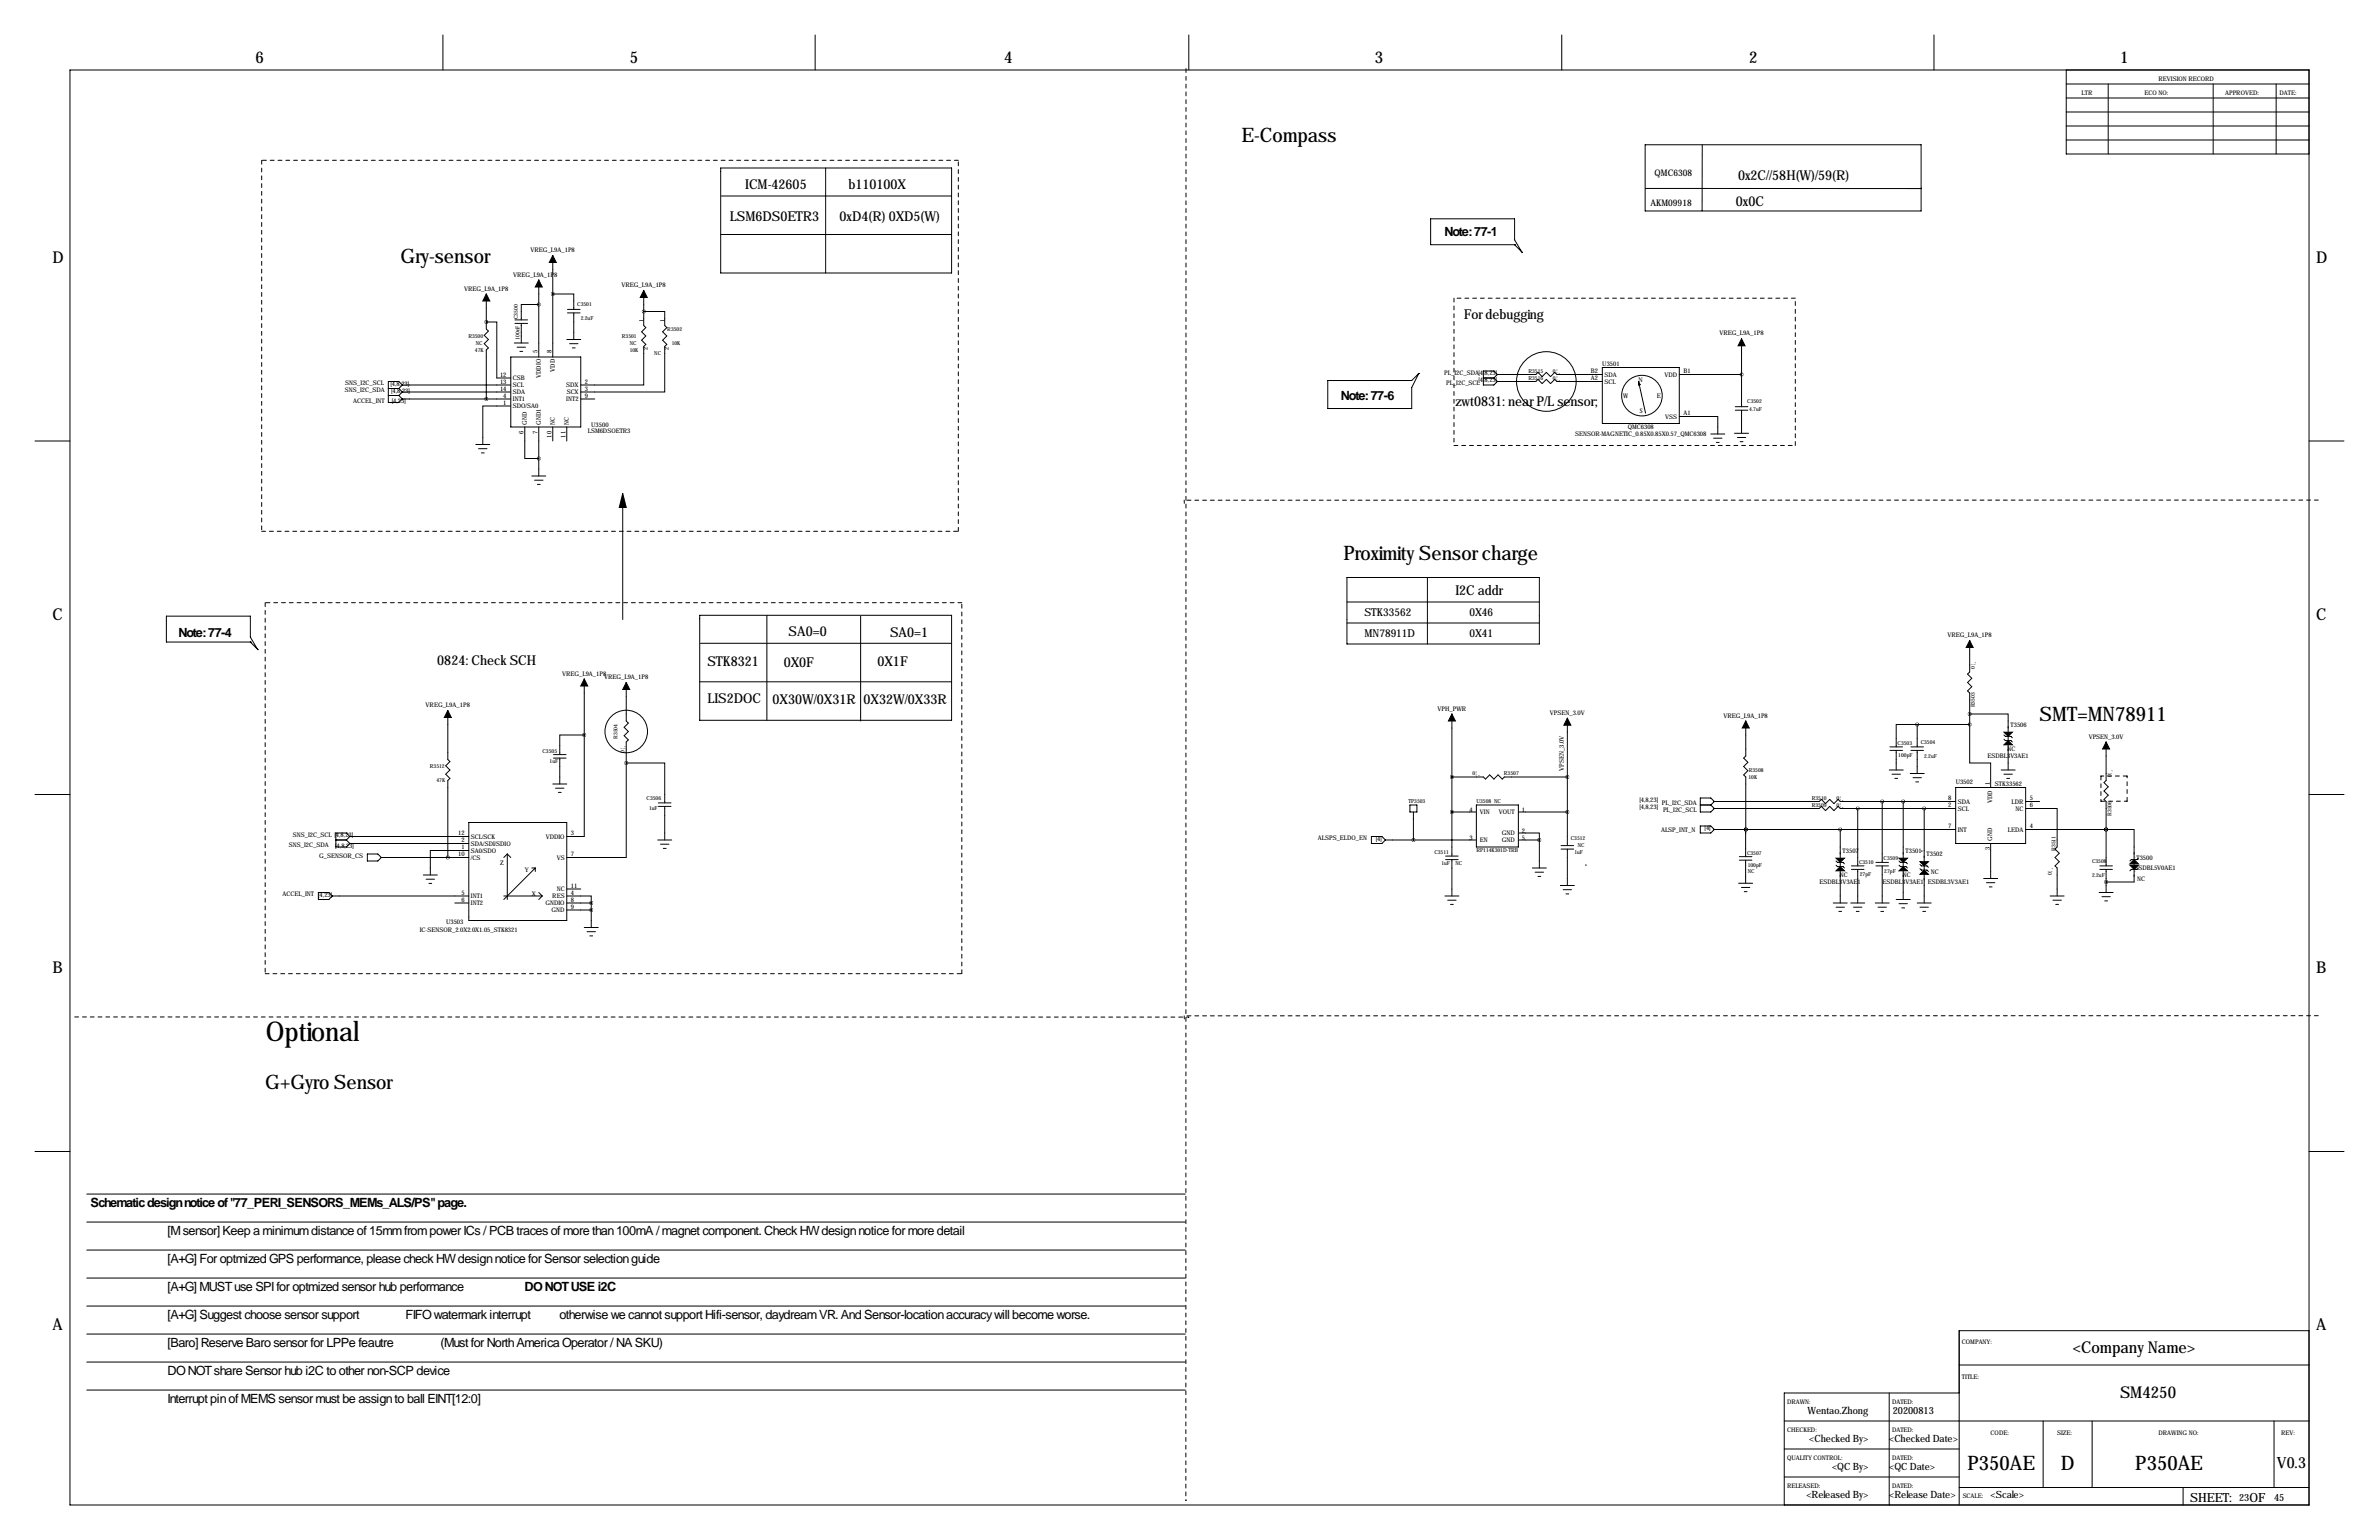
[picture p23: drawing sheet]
<svg xmlns="http://www.w3.org/2000/svg" width="864mm" height="559mm" viewBox="0 0 864 559" stroke-linecap="round" stroke-linejoin="round" font-family="sans-serif">
<defs><g id="words">
<text font-size="9.9" x="96.5" y="377.7">Optional</text>
<g font-size="7.3">
<text x="450.7" y="51.6">E-Compass</text>
<text x="145.4" y="95.4">Gry-sensor</text>
<text x="487.7" y="203.2">Proximity Sensor charge</text>
<text x="740.4" y="261.6">SMT=MN78911</text>
<text x="96.3" y="395">G+Gyro Sensor</text>
<text x="714.2" y="533.3">P350AE</text>
<text x="748.1" y="533.3">D</text>
<text x="775.1" y="533.3">P350AE</text>
</g>
<g font-size="5.9">
<text x="92.7" y="22.9">6</text>
<text x="228.6" y="22.9">5</text>
<text x="364.5" y="22.9">4</text>
<text x="499.1" y="22.9">3</text>
<text x="635" y="22.9">2</text>
<text x="769.6" y="22.9">1</text>
<text x="19" y="95.2">D</text>
<text x="840.7" y="95.2">D</text>
<text x="19" y="224.8">C</text>
<text x="840.7" y="224.8">C</text>
<text x="19" y="353.1">B</text>
<text x="840.7" y="353.1">B</text>
<text x="19" y="482.6">A</text>
<text x="840.7" y="482.6">A</text>
<text x="752.5" y="490.9">&lt;Company Name&gt;</text>
<text x="769.6" y="507.4">SM4250</text>
</g>
<text font-size="5.6" x="826.6" y="532.7">V0.3</text>
<g font-size="4.9">
<text x="630.9" y="65.5">0x2C//58H(W)/59(R)</text>
<text x="270.5" y="68.6">ICM-42605</text>
<text x="308" y="68.6">b110100X</text>
<text x="630.2" y="74.9">0x0C</text>
<text x="264.9" y="80.3">LSM6DS0ETR3</text>
<text x="304.8" y="80.3">0xD4(R) 0XD5(W)</text>
<text x="531.4" y="115.6">For debugging</text>
<text x="528.3" y="147.3">zwt0831: near P/L sensor;</text>
<text x="528.3" y="215.9">I2C addr</text>
<text x="286.3" y="230.9">SA0=0</text>
<text x="323.1" y="231.1">SA0=1</text>
<text x="158.7" y="241.3">0824: Check SCH</text>
<text x="256.8" y="241.8">STK8321</text>
<text x="284.5" y="242.1">0X0F</text>
<text x="318.5" y="241.6">0X1F</text>
<text x="256.8" y="255">LIS2DOC</text>
<text x="280.4" y="255.3">0X30W/0X31R</text>
<text x="313.4" y="255.3">0X32W/0X33R</text>
</g>
<g font-size="4.6">
<text x="524.4" y="85.8">Note: 77-1</text>
<text x="486.8" y="145">Note: 77-6</text>
<text x="64.8" y="231.1">Note: 77-4</text>
<text x="32.9" y="438">Schematic design notice of &quot;77_PERI_SENSORS_MEMs_ALS/PS&quot; page.</text>
<text x="60.8" y="448.2">[M sensor] Keep a minimum distance of 15mm from power ICs / PCB traces of more than 100mA / magnet component. Check HW design notice for more detail</text>
<text x="60.8" y="458.3">[A+G] For optmized GPS performance, please check HW design notice for Sensor selection guide</text>
<text x="60.8" y="468.5">[A+G] MUST use SPI for optmized sensor hub performance</text>
<text x="190.3" y="468.5">DO NOT USE i2C</text>
<text x="60.8" y="478.6">[A+G] Suggest choose sensor support</text>
<text x="147.2" y="478.6">FIFO watermark interrupt</text>
<text x="203" y="478.6">otherwise we cannot support Hifi-sensor, daydream VR. And Sensor-location accuracy will become worse.</text>
<text x="60.8" y="488.8">[Baro] Reserve Baro sensor for LPPe feautre</text>
<text x="159.9" y="488.8">(Must for North America Operator / NA SKU)</text>
<text x="60.8" y="499">DO NOT share Sensor hub i2C to other non-SCP device</text>
<text x="60.8" y="509.1">Interrupt pin of MEMS sensor must be assign to ball EINT[12:0]</text>
<text x="795" y="544.8">SHEET:</text>
<text x="816.6" y="544.8">OF</text>
</g>
<g font-size="4">
<text x="495.3" y="223.5">STK33562</text>
<text x="533.4" y="223.5">0X46</text>
<text x="495.3" y="231.1">MN78911D</text>
<text x="533.4" y="231.1">0X41</text>
</g>
<g font-size="3.6">
<text x="656.1" y="513">Wentao.Zhong</text>
<text x="687.1" y="513">20200813</text>
<text x="656.8" y="523.2">&lt;Checked By&gt;</text>
<text x="685.8" y="523.2">&lt;Checked Date&gt;</text>
<text x="665.1" y="533.3">&lt;QC By&gt;</text>
<text x="685.8" y="533.3">&lt;QC Date&gt;</text>
<text x="655.7" y="543.5">&lt;Released By&gt;</text>
<text x="685.8" y="543.5">&lt;Release Date&gt;</text>
<text x="722.6" y="543.5">&lt;Scale&gt;</text>
<text x="812.8" y="544.8">23</text>
<text x="825.5" y="544.8">45</text>
</g>
<g font-size="3.3">
<text x="600.7" y="64">QMC6308</text>
<text x="599.2" y="74.7">AKM09918</text>
</g>
<g font-size="2.3">
<text x="783.6" y="29.2">REVISION RECORD</text>
<text x="755.6" y="34.3">LTR</text>
<text x="778.5" y="34.3">ECO NO:</text>
<text x="807.7" y="34.3">APPROVED:</text>
<text x="827.5" y="34.3">DATE:</text>
<text x="192.6" y="91.4">VREG_L9A_1P8</text>
<text x="186.3" y="100.3">VREG_L9A_1P8</text>
<text x="168.5" y="105.4">VREG_L9A_1P8</text>
<text x="225.6" y="104.1">VREG_L9A_1P8</text>
<text x="233.7" y="116.8" transform="rotate(-90 233.7 116.8)">1</text>
<text x="241.3" y="116.8" transform="rotate(-90 241.3 116.8)">1</text>
<text x="624.2" y="121.7">VREG_L9A_1P8</text>
<text x="195.1" y="128" transform="rotate(-90 195.1 128)">5</text>
<text x="200.2" y="128" transform="rotate(-90 200.2 128)">8</text>
<text x="235.2" y="127" transform="rotate(-90 235.2 127)">2</text>
<text x="242.8" y="127" transform="rotate(-90 242.8 127)">2</text>
<text x="181.5" y="136.7">12</text>
<text x="186.2" y="137.9">CSB</text>
<text x="196.3" y="137.2" transform="rotate(-90 196.3 137.2)">VDDIO</text>
<text x="201.4" y="134.9" transform="rotate(-90 201.4 134.9)">VDD</text>
<text x="524.3" y="135.9">PL_I2C_SDA[4,8,23]</text>
<text x="577.5" y="135.4">B2</text>
<text x="577.5" y="137.9">A2</text>
<text x="581.7" y="132.8">U3501</text>
<text x="582.4" y="136.7">SDA</text>
<text x="604.2" y="136.7">VDD</text>
<text x="611.1" y="135.4">B1</text>
<text x="125.2" y="142.2">SNS_I2C_SDA</text>
<text x="125.3" y="139.7">SNS_I2C_SCL</text>
<text x="141.7" y="140">[4,8,23]</text>
<text x="142" y="142.5">[4,8,23]</text>
<text x="181.5" y="139.2">13</text>
<text x="181.5" y="141.7">14</text>
<text x="186.2" y="140.5">SCL</text>
<text x="186.2" y="143">SDA</text>
<text x="205.6" y="140.5">SDX</text>
<text x="205.7" y="143">SCX</text>
<text x="212.3" y="139.2">2</text>
<text x="212.3" y="141.7">3</text>
<text x="525" y="139.7">PL_I2C_SCL</text>
<text x="536.7" y="138.7">[4,8,23]</text>
<text x="582.4" y="139.2">SCL</text>
<text x="594.8" y="138.5">N</text>
<text x="128.2" y="146.1">ACCEL_INT</text>
<text x="142.2" y="146.3">[4,23]</text>
<text x="182.7" y="144.3">4</text>
<text x="182.7" y="146.8">1</text>
<text x="186.2" y="145.5">INT1</text>
<text x="186.2" y="148.1">SDO/SA0</text>
<text x="205.6" y="145.5">INT2</text>
<text x="212.3" y="144.3">9</text>
<text x="589.2" y="144.3">W</text>
<text x="595.3" y="149.9">S</text>
<text x="601.4" y="144.3">E</text>
<text x="191.3" y="154.2" transform="rotate(-90 191.3 154.2)">GND</text>
<text x="196.3" y="154.2" transform="rotate(-90 196.3 154.2)">GND1</text>
<text x="201.4" y="154.2" transform="rotate(-90 201.4 154.2)">NC</text>
<text x="206.5" y="154.2" transform="rotate(-90 206.5 154.2)">NC</text>
<text x="214.6" y="154.9">U3500</text>
<text x="590.9" y="155.7">QMC6308</text>
<text x="604.5" y="151.9">VSS</text>
<text x="611.1" y="150.6">A1</text>
<text x="190" y="157.7" transform="rotate(-90 190 157.7)">6</text>
<text x="195.1" y="157.7" transform="rotate(-90 195.1 157.7)">7</text>
<text x="200.2" y="158.8" transform="rotate(-90 200.2 158.8)">10</text>
<text x="205.2" y="158.8" transform="rotate(-90 205.2 158.8)">11</text>
<text x="213.4" y="157">LSM6DSOETR3</text>
<text x="571.8" y="158.2">SENSOR-MAGNETIC_0.85X0.85X0.57_QMC6308</text>
<text x="707" y="231.1">VREG_L9A_1P8</text>
<text x="204.1" y="245.1">VREG_L9A_1P8</text>
<text x="219.3" y="246.4">VREG_L9A_1P8</text>
<text x="154.5" y="256.5">VREG_L9A_1P8</text>
<text x="521.8" y="257.8">VPH_PWR</text>
<text x="562.6" y="259.3">VPSEN_3.0V</text>
<text x="625.7" y="260.4">VREG_L9A_1P8</text>
<text x="729.8" y="263.7">T3506</text>
<text x="758.2" y="268">VPSEN_3.0V</text>
<text x="721.5" y="275.1">ESDBL3V3AE1</text>
<text x="728.8" y="272.5">NC</text>
<text x="567.7" y="279.6" transform="rotate(-90 567.7 279.6)">VPSEN_3.0V</text>
<text x="709.9" y="284.5">U3502</text>
<text x="722.4" y="284.7" transform="rotate(-90 722.4 284.7)">1</text>
<text x="724.2" y="285.2">STK33562</text>
<text x="595.1" y="293.6">[4,8,23]</text>
<text x="595.1" y="291.1">[4,8,23]</text>
<text x="603.3" y="292.1">PL_I2C_SDA</text>
<text x="707.2" y="290.3">8</text>
<text x="707.2" y="292.9">2</text>
<text x="710.7" y="291.6">SDA</text>
<text x="723.1" y="291.4" transform="rotate(-90 723.1 291.4)">VDD</text>
<text x="730.2" y="291.6">LDR</text>
<text x="736.9" y="290.3">5</text>
<text x="736.9" y="292.9">6</text>
<text x="533.5" y="294.6">4</text>
<text x="537.2" y="295.4">VIN</text>
<text x="544.1" y="295.4">VOUT</text>
<text x="552.4" y="294.6">1</text>
<text x="603.7" y="294.6">PL_I2C_SCL</text>
<text x="710.7" y="294.1">SCL</text>
<text x="731.7" y="294.1">NC</text>
<text x="106.3" y="303.5">SNS_I2C_SCL [4,8,23]</text>
<text x="166.3" y="303">12</text>
<text x="167.5" y="305.6">2</text>
<text x="170.9" y="304.3">SCL/SCK</text>
<text x="198.1" y="304.3">VDDIO</text>
<text x="207.3" y="303">3</text>
<text x="478.4" y="304.8">ALSPS_ELDO_EN</text>
<text x="499.4" y="305.1">[4]</text>
<text x="533.5" y="304.8">3</text>
<text x="537.2" y="305.6">EN</text>
<text x="545.2" y="303">GND</text>
<text x="545.2" y="305.6">GND</text>
<text x="552.4" y="302.3">2</text>
<text x="552.4" y="304.8">5</text>
<text x="603" y="302.1">ALSP_INT_N</text>
<text x="618.8" y="301.3">[4]</text>
<text x="707.2" y="300.5">7</text>
<text x="710.7" y="301.8">INT</text>
<text x="723.1" y="305.1" transform="rotate(-90 723.1 305.1)">GND</text>
<text x="728.9" y="301.8">LEDA</text>
<text x="736.9" y="300.5">4</text>
<text x="104.9" y="307.3">SNS_I2C_SDA</text>
<text x="115.9" y="311.1">G_SENSOR_CS</text>
<text x="121.7" y="307.6">[4,8,23]</text>
<text x="166.3" y="310.6">10</text>
<text x="167.5" y="308.1">1</text>
<text x="170.9" y="306.8">SDA/SDI/SDIO</text>
<text x="170.9" y="309.4">SA0/SDO</text>
<text x="170.9" y="311.9">/CS</text>
<text x="202.1" y="311.9">VS</text>
<text x="207.3" y="310.6">7</text>
<text x="668.9" y="309.4">T3507</text>
<text x="691.7" y="309.4">T3501</text>
<text x="699.3" y="310.6">T3502</text>
<text x="722.4" y="308.3" transform="rotate(-90 722.4 308.3)">3</text>
<text x="775.5" y="311.9">T3500</text>
<text x="181.6" y="313.7">Z</text>
<text x="190.5" y="316.2">Y</text>
<text x="700.9" y="317">NC</text>
<text x="774.8" y="315.7">ESDBL5V0AE1</text>
<text x="202.1" y="323.3">NC</text>
<text x="207.3" y="322.1">11</text>
<text x="660.5" y="320.8">ESDBL3V3AE1</text>
<text x="667.8" y="318.3">NC</text>
<text x="683.4" y="320.8">ESDBL3V3AE1</text>
<text x="690.7" y="318.3">NC</text>
<text x="699.9" y="320.8">ESDBL3V3AE1</text>
<text x="775.8" y="319.5">NC</text>
<text x="102.6" y="325.1">ACCEL_INT [4,23]</text>
<text x="167.5" y="324.6">5</text>
<text x="167.5" y="327.2">6</text>
<text x="170.9" y="325.9">INT1</text>
<text x="170.9" y="328.4">INT2</text>
<text x="193" y="325.1">X</text>
<text x="198" y="328.4">GNDIO</text>
<text x="200.5" y="325.9">RES</text>
<text x="207.3" y="324.6">4</text>
<text x="207.3" y="327.2">8</text>
<text x="207.3" y="329.7">9</text>
<text x="161.9" y="335.3">U3503</text>
<text x="200.2" y="331">GND</text>
<text x="152.4" y="338.1">IC-SENSOR_2.0X2.0X1.05_STK8321</text>
<text x="712.2" y="487.7">COMPANY:</text>
<text x="712.2" y="500.4">TITLE:</text>
<text x="648.7" y="509.3">DRAWN:</text>
<text x="686.8" y="509.3">DATED:</text>
<text x="648.7" y="519.4">CHECKED:</text>
<text x="686.8" y="519.4">DATED:</text>
<text x="722.6" y="520.7">CODE:</text>
<text x="746.8" y="520.7">SIZE:</text>
<text x="783.6" y="520.7">DRAWING NO:</text>
<text x="828" y="520.7">REV:</text>
<text x="648.7" y="529.6">QUALITY CONTROL:</text>
<text x="686.8" y="529.6">DATED:</text>
<text x="648.7" y="539.8">RELEASED:</text>
<text x="686.8" y="539.8">DATED:</text>
<text x="712.5" y="543.6">SCALE:</text>
</g>
<g font-size="2">
<text x="209.5" y="111.1">C3501</text>
<text x="188" y="115.8" transform="rotate(-90 188 115.8)">C3500</text>
<text x="210.8" y="116.2">2.2uF</text>
<text x="170" y="122.6">R3500</text>
<text x="172.8" y="125.1">NC</text>
<text x="188.6" y="123.3" transform="rotate(-90 188.6 123.3)">100nF</text>
<text x="225.7" y="122.6">R3501</text>
<text x="228.6" y="125.1">NC</text>
<text x="242.2" y="120">R3502</text>
<text x="243.8" y="125.1">10K</text>
<text x="172.4" y="127.7">47K</text>
<text x="228.6" y="127.7">10K</text>
<text x="237.5" y="128.9">NC</text>
<text x="554.8" y="135.3">R3515</text>
<text x="554.8" y="137.8">R3516</text>
<text x="563.7" y="135.3">0¦¸</text>
<text x="563.7" y="137.8">0¦¸</text>
<text x="634.3" y="146.1">C3502</text>
<text x="635" y="149.2">4.7uF</text>
<text x="716.9" y="242.7" transform="rotate(-90 716.9 242.7)">0¦¸</text>
<text x="716.9" y="256.7" transform="rotate(-90 716.9 256.7)">R3503</text>
<text x="224.2" y="268.1" transform="rotate(-90 224.2 268.1)">R3504</text>
<text x="697.2" y="269.9">C3504</text>
<text x="197" y="273.1">C3505</text>
<text x="226.7" y="273.2" transform="rotate(-90 226.7 273.2)">0¦¸</text>
<text x="688.8" y="270.3">C3503</text>
<text x="689.1" y="274.8">100pF</text>
<text x="698.5" y="275">2.2uF</text>
<text x="156" y="278.8">R3512</text>
<text x="199.5" y="276.9">1uF</text>
<text x="534.5" y="281.3">0¦¸</text>
<text x="545.9" y="281.3">R3507</text>
<text x="634.8" y="280.1">R3508</text>
<text x="158.4" y="283.9">47K</text>
<text x="634.7" y="282.6">10K</text>
<text x="766.5" y="282.1" transform="rotate(-90 766.5 282.1)">0¦¸</text>
<text x="234.7" y="290.2">C3506</text>
<text x="511.2" y="291.5">TP3503</text>
<text x="535.9" y="291.5">U3508 NC</text>
<text x="657.7" y="290.2">R3510</text>
<text x="657.7" y="292.8">R3509</text>
<text x="666.6" y="290.2">0¦¸</text>
<text x="666.6" y="292.8">0¦¸</text>
<text x="235.6" y="294">1uF</text>
<text x="766.5" y="296.1" transform="rotate(-90 766.5 296.1)">R3506</text>
<text x="570.2" y="304.8">C3512</text>
<text x="520.7" y="309.9">C3511</text>
<text x="535.9" y="309.3">RP114K301D-TRB</text>
<text x="571.5" y="309.9">1uF</text>
<text x="572.8" y="307.4">NC</text>
<text x="634.2" y="310.1">C3507</text>
<text x="746.1" y="308.8" transform="rotate(-90 746.1 308.8)">R3511</text>
<text x="523.2" y="313.7">1uF</text>
<text x="528.3" y="313.7">NC</text>
<text x="634.4" y="314.7">100pF</text>
<text x="634.4" y="316.9">NC</text>
<text x="674.9" y="313.4">C3510</text>
<text x="683.8" y="312.2">C3509</text>
<text x="684" y="316.7">27pF</text>
<text x="744.9" y="317.6" transform="rotate(-90 744.9 317.6)">0¦¸</text>
<text x="759.5" y="313.1">C3508</text>
<text x="675.1" y="318">27pF</text>
<text x="759.5" y="318.2">2.2uF</text>
</g>
<g font-size="1">
<text x="775.3" y="311.4" transform="rotate(-90 775.3 311.4)">+</text>
<text x="775.3" y="316.5" transform="rotate(-90 775.3 316.5)">+</text>
</g>
</g></defs>
<g fill="none" stroke="#000" stroke-width=".36">
<path d="M160.8 12.7v12.7M295.9 12.7v12.7M431.5 12.7v12.7M566.9 12.7v12.7M702.1 12.7v12.7M25.4 25.4h812.8v520.7h-812.8zM750.1 25.4v30.5h88.1M750.1 35.6h88.1M750.1 30.5h88.1M765.3 30.5v25.4M803.4 30.5v25.4M826.3 30.5v25.4"/>
<path d="M597.2 52.5h100.2v24.1h-100.2zM617.9 52.5l-.1 24M750.1 50.8h88.1M750.1 45.7h88.1M750.1 40.6h88.1M261.6 61h83.8v38.1h-83.8zM261.9 71.1h83.5M299.7 61v38.1M697.5 68.2v.2h-100.2M200.7 92.7v36.8M261.6 85.1h83.8M549.8 88.8h.1"/>
<path d="M549.8 88.8h-30.5v-9.4h30.5v7.6l2.5 4.3M549.8 88.8l2.8 2.8M176.5 116.8h.1M176.5 116.8h3.8v20.4h5.1M176.5 106.7v12.7l.8 .7-1.5 1.6 1.5 1.5-1.5 1.5 1.5 1.5-.8 .8v17.8M186.9 117.3h4.6M186.9 116.1h4.6M189.2 117.3v7.2M195.6 110.5h-6.4v5.6M195.6 101.6v27.9M200.7 106.7h7.6v5.6M206 113.5h4.6"/>
<path d="M206 112.3h4.6M208.3 113.5v9.7M233.7 113h7.6v5.1l.8 .8-1.6 1.5 1.6 1.5-1.6 1.5 1.6 1.6-.8 .7v16.5h-30.5M233.7 105.4v12.7l.7 .8-1.5 1.5 1.5 1.5-1.5 1.5 1.5 1.6-.7 .7v14h-22.9M146 139.7h39.4M146 139.7l-1.2-1.3h-3.8v7.7h3.8l1.2-1.3M146 139.7l-1.2 1.3M185.4 129.5h25.4v25.4h-25.4zM186.7 124.5h5.1M187.7 126h3.1M188.7 127.5h1M205.7 123.2h5.1"/>
<path d="M206.8 124.7h3M207.8 126.2h1M482 138.1h30.5l2.5-2.6-2.5 5.1v7.6h-30.5zM515 135.5h.1M538.5 137.2h3.8M542.3 137.2l1.3 1.2M543.6 135.9l-1.3-1.3h-3.8v5.1h3.8l1.3-1.3M543.6 135.9h13.9l.8-.8 1.5 1.6 1.5-1.6 1.6 1.6 1.5-1.6 .7 .8h16.6M543.6 138.4h13.9l.8-.7 1.5 1.5 1.5-1.5 1.6 1.5 1.5-1.5 .7 .7h16.6M543.6 135.9l-1.3 1.3M581.7 133.3h27.9v20.4h-27.9zM594.8 138.5l2.6 11.4"/>
<path d="M594.8 138.5v1.3M594.8 138.5l.6 1.1-.6 .1M609.6 135.9h22.6M632.2 122.9v24.7M141 143.5h3.8M141 141h3.8M144.8 143.5l1.2 1.3M144.8 141l1.2 1.2M146 142.2h39.4M146 144.8h39.4M146 142.2l-1.2 1.3M185.4 147.3h-10.1v14"/>
<path d="M190.5 154.9v11.5h5.1M195.6 154.9v17.8M200.7 154.9v5.1M205.7 154.9v5.1M210.8 144.8h5.1M609.6 151.1h14v6.4M621 157.5h5.1M622 159h3.1M629.7 157.2h5M629.9 148.8h4.6M629.9 147.6h4.6M630.7 158.8h3"/>
<path d="M632.2 148.8v8.4M12.7 160h12.7M172.7 161.3h5.1M173.7 162.8h3.1M174.8 164.3h1M193 172.7h5.1M194.1 174.2h3M195.1 175.8h1M623.1 160.5h1M631.7 160.3h1M838.2 160h12.7M226.1 180.3v44.5"/>
<path d="M488.9 209.6h69.9v24.1h-69.9zM488.9 218.4h69.9M518.2 209.6v24.1M90.9 233h.1M90.9 233h-30.5v-9.4h30.5v7.6l2.5 4.3M90.9 233l2.8 2.8M254 223.3h91.4v38.1h-91.4zM254.3 233.4h91.1M278.4 223.3v38.1M312.4 223.5v38.1M488.9 226.1h69.9M715 232.4v11.4l-.8 .8 1.6 1.5-1.6 1.5 1.6 1.6-1.6 1.5 .8 .8v11.4"/>
<path d="M162.6 257.8v17.8l.7 .8-1.5 1.5 1.5 1.5-1.5 1.5 1.5 1.5-.7 .8v27.9M212.1 246.4v20.3M227.3 247.6v14l.8 .8-1.5 1.5 1.5 1.5-1.5 1.6 1.5 1.5-.8 .7v7.7M254 247.4h91.4M527 259.1v51.5M715 259.1h14v20.3M200.9 273.8h4.6M200.9 275.1h4.6M203.2 275.1v9.4M212.1 266.7h-8.9v7.1M212.1 266.7v36.8h-6.4M227.3 276.9h14v14.4"/>
<path d="M227.3 276.9v34.2h-21.6M569 260.6v46.2M633.7 261.6v12.7l-.7 .8 1.5 1.5-1.5 1.5 1.5 1.6-1.5 1.5 .7 .7v19.1M685.8 279.4h5.1M686.1 272.3h4.5M686.1 271h4.5M688.3 272.3v7.1M693.7 272.3h4.5M693.7 271h4.5M696 262.9h-7.7v8.1M696 262.9v8.1M696 272.3v8.4"/>
<path d="M696 262.9h19M715 262.9v14h7.6v8.9M726.4 279.4h5.1M727.5 266.7l.5 .5h2l.5 .5M727.5 268.2l.5 .5h2l.5 .5M764.5 269.2v14l-.7 .8 1.5 1.5-1.5 1.5 1.5 1.5-1.5 1.6 .7 .7v23.4M12.7 288.3h12.7M170.2 298.4h35.5v35.6h-35.5zM200.7 284.5h5M201.7 286h3M202.7 287.5h1M239 292.6h4.6"/>
<path d="M239 291.3h4.6M241.3 292.6v12.2M511.8 292.1h2.5v2.5h-2.5zM513.1 294.6v10.2M527 294.6h8.9M527 281.9h11.5l.7 .8 1.6-1.5 1.5 1.5 1.5-1.5 1.5 1.5 .8-.8h22.9M535.9 292.1h15.3v15.2h-15.3zM551.2 294.6h17.8M617.2 292.1h3.8M617.2 299.7h3.8l1.3 1.3-1.3 1.3h-3.8zM621 292.1l1.3 1.3M622.3 290.8h38.1l.8-.7 1.5 1.5 1.5-1.5 1.5 1.5 1.6-1.5 .7 .7h41.9"/>
<path d="M622.3 293.4h38.1l.8-.8 1.5 1.5 1.5-1.5 1.5 1.5 1.6-1.5 .7 .8h41.9M622.3 290.8l-1.3-1.2h-3.8v5h3.8l1.3-1.2M622.3 290.8l-1.3 1.3M674.4 293.4v20.8M683.3 290.8v22.1M686.8 280.9h3.1M687.8 282.4h1M690.9 290.8v35.6M693.4 280.7h5.1M694.4 282.2h3.1M695.5 283.7h1M698.5 293.4v34.3"/>
<path d="M709.9 285.8h25.4v20.3h-25.4zM727.5 280.9h3M728.5 282.4h1M735.3 293.4h11.5v13.9l-.8 .8 1.5 1.5-1.5 1.5 1.5 1.6-1.5 1.5 .8 .8v10.1M735.3 290.8h5.1M838.2 288.3h12.7M121.9 304.8h3.8M125.7 304.8l1.3 1.3M127 303.5h43.2M127 306.1h43.2M127 303.5l-1.3-1.2h-3.8v5h3.8l1.3-1.2M127 303.5l-1.3 1.3"/>
<path d="M133.3 309.9h3.9l1.2 1.2-1.2 1.3h-3.9zM138.4 311.1h31.8M153.7 317.5h5M154.7 319h3M170.2 308.6h-14v8.9M184.1 309.9v16.5M184.1 309.9l-1.2 1.2M184.1 309.9l1.3 1.2M193 315h1.3M194.3 315l-11.4 11.4M194.3 315v1.2M238.8 304.8h5"/>
<path d="M239.8 306.3h3M240.8 307.8h1M497.8 303.5h3.8l1.3 1.3-1.3 1.3h-3.8zM502.9 304.8h33M524.8 311.9h4.5M524.8 310.6h4.5M527 311.9v13.2M551.2 302.3h7.6v2.5M551.2 304.8h7.6M556.3 315h5M557.3 316.5h3M558.3 318h1"/>
<path d="M558.8 304.8v10.2M566.7 306.8h4.5M566.7 308.1h4.5M569 308.1v13.2M575.5 313.9h.1M622.3 301h87.6M631.4 312.1h4.6M631.4 310.8h4.6M633.7 312.1v8.4M633.7 301v9.8M633.7 301h.1M666.5 312.4l.5 .5h2l.5 .5"/>
<path d="M666.5 313.9l.5 .6h2l.5 .5M668 301v26.7M672.1 315.5h4.6M672.1 314.2h4.6M674.4 315.5v12.2M681 314.2h4.5M681 312.9h4.5M683.3 314.2v13.5M689.4 312.4l.5 .5h2l.5 .5M689.4 313.9l.5 .6h2l.5 .5M697 313.7l.5 .5h2l.5 .5M697 315.2l.5 .5h2l.5 .5"/>
<path d="M697.4 308.8h.1M720.1 318.8h5.1M722.6 306.1v12.7M735.3 301h29.2M762.3 315.5h4.5M762.3 314.2h4.5M764.5 301h.1M764.5 301h10.2v19h-10.2M764.5 315.5v8.3M776.2 315l-.5 .5h-2l-.5 .5M776.2 311.4l-.5 .5h-2l-.5 .5M115.6 323.8h3.8l1.2 1.3-1.2 1.3h-3.8z"/>
<path d="M120.6 325.1h49.6M155.7 320.5h1M165.1 327.7h5.1M182.9 325.1h13.9M195.6 323.8l1.2 1.3M196.8 325.1l-1.2 1.3M205.7 325.1h8.9v2.6M205.7 327.7h8.9M205.7 322.6h5.1M205.7 330.2h8.9M212.1 336.5h5.1M213.1 338.1h3.1"/>
<path d="M214.1 339.6h1M214.6 327.7v8.8M524.5 325.1h5.1M525.5 326.6h3.1M526.5 328.2h1.1M566.4 321.3h5.1M567.4 322.8h3.1M568.5 324.4h1M631.1 320.5h5.1M632.2 322h3M633.2 323.5h1M665.5 327.7h5.1"/>
<path d="M666.5 329.2h3M667.5 330.7h1M671.8 327.7h5.1M672.8 329.2h3.1M673.9 330.7h1M680.7 327.7h5.1M681.7 329.2h3.1M682.8 330.7h1M688.3 326.4h5.1M689.4 327.9h3M690.4 329.4h1M696 327.7h5"/>
<path d="M697 329.2h3M698 330.7h1M721.1 320.3h3.1M722.1 321.8h1M744.2 325.1h5.1M745.2 326.6h3.1M746.3 328.2h1M762 323.8h5.1M763 325.4h3.1M764 326.9h1M12.7 417.8h12.7M838.2 417.8h12.7"/>
<path d="M31.5 433.3h398.8M31.5 443.4h398.8M31.5 453.6h398.8M31.5 463.8h398.8M31.5 473.9h398.8M31.5 484.1h398.8M31.5 494.2h398.8M711.2 495.3h127M838.2 482.9h-127v63.2M31.5 504.4h398.8M647.7 515.6h190.5M685.8 505.5v40.6"/>
<path d="M711.2 505.5h-63.5v40.6M741.7 515.6v24.2M759.5 515.6v24.2M825.5 515.6v24.2M647.7 535.9h63.5M647.7 525.8h63.5M711.2 539.8h127M792.5 539.8v6.3"/>
<circle cx="561.3" cy="138.4" r="10.8"/>
<circle cx="596" cy="143.6" r="7.4"/>
<circle cx="227.3" cy="265.4" r="7.7"/>
</g>
<g fill="none" stroke="#000" stroke-width=".36" stroke-dasharray="1.4 1.4">
<path d="M430.5 24.9v519.5M95 58.2v134.6M347.9 58.2h-252.9M527.8 108.2v53.4M651.7 108.2h-123.9M527.8 161.6h123.9M651.7 161.6v-53.4M95 192.8h252.9M347.9 192.8v-134.6M429.9 181.5v1.1M841.6 181.5h-411.7M96.3 218.7v134.6"/>
<path d="M349.1 218.7h-252.8M762.7 281.6v9.1M762.7 290.7h9.5M772.2 290.7v-9.1M772.2 281.6h-9.5M96.3 353.3h252.8M349.1 353.3v-134.6M27.1 369l404.4 .1M429.9 368.6v1.1M431.5 369.1h.1M841.6 368.6h-411.7M430.5 544.4h.1"/>
</g>
<g fill="#000" stroke="#000" stroke-width=".36">
<path d="M200.7 92.7l1.2 2.5h-2.5zM176.5 106.7l1.3 2.5h-2.5zM195.6 101.6l1.2 2.5h-2.5zM233.7 105.4l1.2 2.5h-2.5zM632.2 122.9l1.3 2.6h-2.6zM226.1 179.1l1.2 5h-2.5zM715 232.4l1.3 2.5h-2.6zM162.6 257.8l1.2 2.5h-2.5zM212.1 246.4l1.3 2.5h-2.6zM227.3 247.6l1.3 2.6h-2.5zM527 259.1l1.3 2.5h-2.5zM569 260.6l1.2 2.5h-2.5z"/>
<path d="M633.7 261.6l1.3 2.6h-2.5zM727.5 265.7h3l-1.5 1.5zM729 268.7l1.5 1.6h-3zM764.5 269.2l1.3 2.6h-2.5zM666.5 311.4h3l-1.5 1.5zM668 314.5l1.5 1.5h-3zM689.4 311.4h3l-1.5 1.5zM689.4 316l1.5-1.5 1.5 1.5zM697 312.7h3l-1.5 1.5zM698.5 315.7l1.5 1.5h-3zM773.2 313.4l1.5-1.5 1.5 1.5zM773.2 313.9h3l-1.5 1.6z"/>
</g>
<path d="M195.5 166.4a.05 .05 0 0 0 .1 0 .05 .05 0 0 0-.1 0zM195.5 110.5a.05 .05 0 0 0 .1 0 .05 .05 0 0 0-.1 0zM200.6 106.7a.05 .05 0 0 0 .1 0 .05 .05 0 0 0-.1 0zM212 266.7a.05 .05 0 0 0 .1 0 .05 .05 0 0 0-.1 0zM227.3 276.9a.05 .05 0 0 0 .1 0 .05 .05 0 0 0-.1 0zM214.6 330.2a.05 .05 0 0 0 .1 0 .05 .05 0 0 0-.1 0zM214.6 327.7a.05 .05 0 0 0 .1 0 .05 .05 0 0 0-.1 0zM632.2 135.9a.05 .05 0 0 0 .1 0 .05 .05 0 0 0-.1 0zM633.7 301a.05 .05 0 0 0 .1 0 .05 .05 0 0 0-.1 0zM633.7 301a.05 .05 0 0 0 .1 0 .05 .05 0 0 0-.1 0zM764.5 301a.05 .05 0 0 0 .1 0 .05 .05 0 0 0-.1 0zM695.9 262.9a.05 .05 0 0 0 .1 0 .05 .05 0 0 0-.1 0zM683.2 290.8a.05 .05 0 0 0 .1 0 .05 .05 0 0 0-.1 0zM674.3 293.4a.05 .05 0 0 0 .1 0 .05 .05 0 0 0-.1 0zM233.6 113a.05 .05 0 0 0 .1 0 .05 .05 0 0 0-.1 0zM764.5 301a.05 .05 0 0 0 .1 0 .05 .05 0 0 0-.1 0zM690.8 290.8a.05 .05 0 0 0 .1 0 .05 .05 0 0 0-.1 0zM176.5 144.8a.05 .05 0 0 0 .1 0 .05 .05 0 0 0-.1 0zM715 262.9a.05 .05 0 0 0 .1 0 .05 .05 0 0 0-.1 0zM527 294.6a.05 .05 0 0 0 .1 0 .05 .05 0 0 0-.1 0zM568.9 294.6a.05 .05 0 0 0 .1 0 .05 .05 0 0 0-.1 0zM162.5 311.2a.05 .05 0 0 0 .1 0 .05 .05 0 0 0-.1 0zM764.5 320a.05 .05 0 0 0 .1 0 .05 .05 0 0 0-.1 0zM176.5 116.8a.05 .05 0 0 0 .1 0 .05 .05 0 0 0-.1 0zM513 304.8a.05 .05 0 0 0 .1 0 .05 .05 0 0 0-.1 0zM668 301a.05 .05 0 0 0 .1 0 .05 .05 0 0 0-.1 0zM715 259.1a.05 .05 0 0 0 .1 0 .05 .05 0 0 0-.1 0zM527 281.9a.05 .05 0 0 0 .1 0 .05 .05 0 0 0-.1 0zM568.9 281.9a.05 .05 0 0 0 .1 0 .05 .05 0 0 0-.1 0z" fill="#000" stroke="#000" stroke-width="1.3"/>
<use href="#words"/>
</svg>
